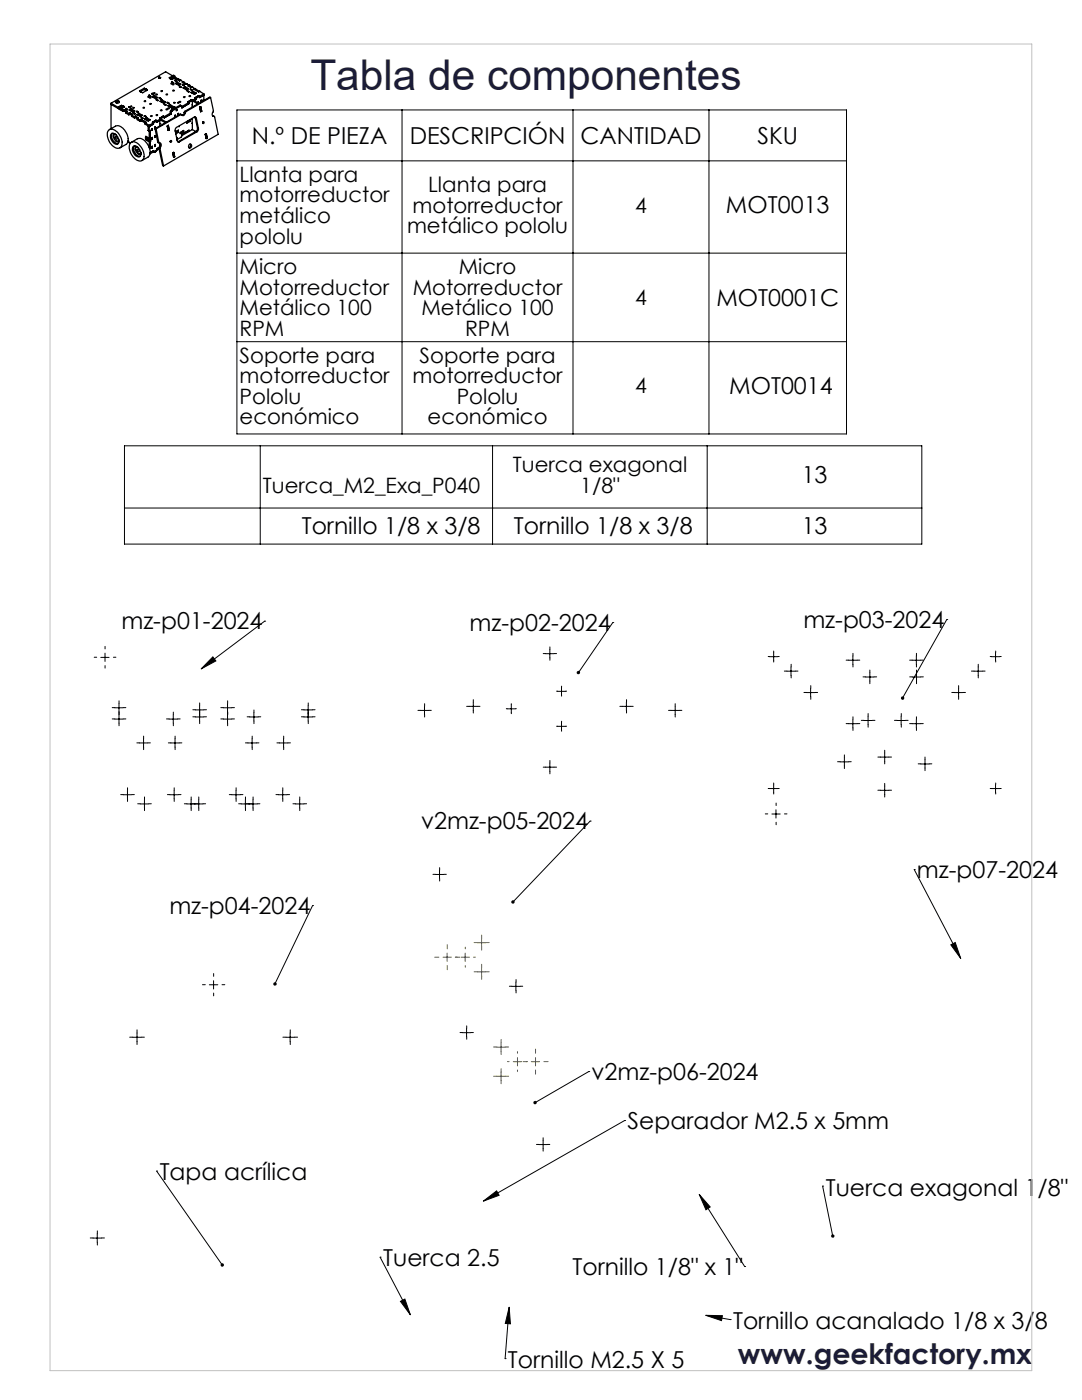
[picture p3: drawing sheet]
<svg xmlns="http://www.w3.org/2000/svg" width="216mm" height="279mm" viewBox="0 0 216 279" stroke-linecap="round" stroke-linejoin="round" font-family="sans-serif">
<defs><g id="words">
<text font-size="8.5" fill="#1b1c38" x="61.9" y="18">Tabla de componentes</text>
<text font-size="5.6" fill="#1b1c38" x="147.2" y="272.2">www.geekfactory.mx</text>
<g font-size="4.7">
<text x="50.3" y="28.7">N.º DE PIEZA</text>
<text x="81.7" y="28.7">DESCRIPCIÓN</text>
<text x="115.8" y="28.7">CANTIDAD</text>
<text x="151.1" y="28.7">SKU</text>
<text x="144.9" y="42.6">MOT0013</text>
<text x="143" y="61">MOT0001C</text>
<text x="145.5" y="78.6">MOT0014</text>
<text x="160" y="96.4">13</text>
<text x="60.2" y="106.6">Tornillo 1/8 x 3/8</text>
<text x="102.5" y="106.6">Tornillo 1/8 x 3/8</text>
<text x="160" y="106.6">13</text>
<text x="24.2" y="125.6">mz-p01-2024</text>
<text x="93.7" y="125.9">mz-p02-2024</text>
<text x="160.3" y="125.3">mz-p03-2024</text>
<text x="84" y="165.5">v2mz-p05-2024</text>
<text x="183" y="175.3">mz-p07-2024</text>
<text x="33.8" y="182.3">mz-p04-2024</text>
<text x="118" y="215.6">v2mz-p06-2024</text>
<text x="125.2" y="225.3">Separador M2.5 x 5mm</text>
<text x="31.9" y="235.5">Tapa acrílica</text>
<text x="164.8" y="238.6">Tuerca exagonal 1/8&quot;</text>
<text x="76.5" y="252.7">Tuerca 2.5</text>
<text x="114.2" y="254.5">Tornillo 1/8&quot; x 1&quot;</text>
<text x="146.3" y="265.2">Tornillo acanalado 1/8 x 3/8</text>
<text x="101.4" y="273">Tornillo M2.5 X 5</text>
</g>
<g font-size="4.2">
<text x="47.8" y="36.3">Llanta para</text>
<text x="47.8" y="40.4">motorreductor</text>
<text x="85.4" y="38.3">Llanta para</text>
<text x="47.8" y="44.5">metálico</text>
<text x="81.2" y="46.5">metálico pololu</text>
<text x="82.3" y="42.4">motorreductor</text>
<text x="126.7" y="42.4">4</text>
<text x="47.8" y="48.6">pololu</text>
<text x="47.8" y="54.7">Micro</text>
<text x="47.8" y="58.8">Motorreductor</text>
<text x="82.4" y="58.8">Motorreductor</text>
<text x="91.5" y="54.7">Micro</text>
<text x="47.8" y="62.9">Metálico 100</text>
<text x="84.1" y="62.9">Metálico 100</text>
<text x="126.7" y="60.9">4</text>
<text x="47.8" y="67">RPM</text>
<text x="92.8" y="67">RPM</text>
<text x="47.8" y="72.4">Soporte para</text>
<text x="47.8" y="76.5">motorreductor</text>
<text x="82.3" y="76.5">motorreductor</text>
<text x="83.7" y="72.4">Soporte para</text>
<text x="47.8" y="80.6">Pololu</text>
<text x="91.1" y="80.6">Pololu</text>
<text x="126.7" y="78.5">4</text>
<text x="47.8" y="84.7">económico</text>
<text x="85.3" y="84.7">económico</text>
<text x="102.3" y="94.2">Tuerca exagonal</text>
<text x="52.4" y="98.4">Tuerca_M2_Exa_P040</text>
<text x="115.8" y="98.4">1/8&quot;</text>
</g>
</g></defs>
<g fill="none" stroke="#000" stroke-width=".2">
<path d="M47.3 21.9h121.6v64.7h-121.6zM47.3 32.1h121.6M80.2 21.9v64.7M114.3 21.9v64.7M141.5 21.9v64.7M47.3 50.5h121.6M47.3 68.2h121.6M24.8 89h159.1v19.6h-159.1zM51.9 89v19.6M98.3 89v19.6M141.1 89v19.6M24.8 101.4h159.1"/>
<path d="M20.1 131.2h1.7M21 130.4v1.6M42.5 131.1l.6 .8-3 1.6zM52.8 124h.1M52.8 124l-12.7 9.5M108.9 130.5h1.6M109.7 129.6v1.7M111.2 138h1.7M112 137.1v1.7M122.3 124.2h.1M122.3 124.2l-6.9 10M153.5 131.1h1.7"/>
<path d="M154.4 130.2v1.7M157 133.9h1.7M157.8 133.1v1.7M160.9 138.2h1.7M161.7 137.4v1.7M169.3 131.8h1.7M170.2 130.9v1.7M172.7 135.1h1.7M173.6 134.3v1.6M182 131.8h1.7M182 135.1h1.7M182.8 130.9v1.7"/>
<path d="M182.9 134.3v1.6M188.9 123.6h.1M188.9 123.6l-8.8 15.7M190.4 138.2h1.7M191.3 137.4v1.7M194.3 133.9h1.7M195.2 133.1v1.7M197.8 131.1h1.7M198.6 130.2v1.7M22.9 143.5h1.7M22.9 141.3h1.7M23.7 140.4v1.7"/>
<path d="M23.7 142.7v1.6M24.6 158.6h1.6M25.4 157.8v1.6M27.8 148.3h1.7M28.6 147.4v1.7M28.8 159.6v1.7M33.7 143.5h1.7M33.9 158.6h1.7M34.1 148.3h1.6M34.6 142.7v1.6M34.7 157.8v1.6M34.9 147.4v1.7"/>
<path d="M38.1 159.6v1.7M39 141.7h1.6M39 143.1h1.6M39.7 159.6v1.7M39.8 140.8v3.1M44.6 143.5h1.6M44.6 141.3h1.6M45.4 140.4v1.7M45.4 142.7v1.6M46.2 158.6h1.7M47.1 157.8v1.6M49 159.6v1.7"/>
<path d="M49.5 148.3h1.7M49.8 143.1h1.7M50.3 147.4v1.7M50.5 159.6v1.7M50.7 142.2v1.7M55.6 158.6h1.7M55.7 148.3h1.7M56.4 157.8v1.6M56.6 147.4v1.7M59.8 159.6v1.7M60.6 141.7h1.7M60.6 143.1h1.7"/>
<path d="M61.5 140.8v3.1M83.9 141.8h1.6M84.7 141v1.6M93.6 141h1.6M94.4 140.2v1.6M101.2 141.5h1.6M102 140.6v1.7M108.9 153.1h1.6M109.7 152.3v1.7M111.2 145h1.7M112 144.1v1.7M124.2 141h1.6"/>
<path d="M125 140.2v1.6M133.9 141.8h1.6M134.7 141v1.6M153.5 157.4h1.7M154.4 156.6v1.6M167.6 152h1.7M168.5 151.2v1.7M169.3 144.4h1.7M170.2 143.6v1.7M172.4 143.8h1.6M173.2 142.9v1.7M175.7 157.7h1.6"/>
<path d="M175.7 151.1h1.6M176.5 150.3v1.6M176.5 156.9v1.7M179 143.8h1.7M179.8 142.9v1.7M182 144.4h1.7M182.8 143.6v1.7M183.7 152.5h1.7M184.6 151.6v1.7M197.8 157.4h1.7M198.6 156.6v1.6M28 160.4h1.6"/>
<path d="M37.3 160.4h3.2M48.1 160.4h3.2M58.9 160.4h1.7M86.9 174.5h1.6M87.7 173.7v1.6M117.8 163.9h.1M117.8 163.9l-15.5 16.1M154 162.5h1.7M154.8 161.6v1.7M182.4 173.5h.1M182.4 173.5l9.3 17.8M41.8 196.5h1.7"/>
<path d="M42.6 195.7v1.7M62.4 180.7h.1M62.4 180.7l-7.5 15.7M102.1 196.8h1.7M102.9 196v1.7M189.7 188.6l.9-.5 1.1 3.2zM26.5 207h1.7M27.3 206.2v1.7M57.1 207h1.6M57.9 206.2v1.7M92.3 206.1h1.6M93.1 205.2v1.7"/>
<path d="M117.5 213.9h.1M117.5 213.9l-10.7 6.2M31.3 233.7h.1M31.3 233.7l13 18.7M96.4 239.7l2.7-2 .5 .8zM107.5 228.4h1.7M108.4 227.6v1.6M124.6 223.6h.1M124.6 223.6l-28.2 16.1M139.5 238.4l9.1 14.4M139.5 238.4l2.2 2.5-.8 .5zM164.1 236.7h.1"/>
<path d="M164.1 236.7l2.1 10M18.6 247.1h1.6M19.4 246.2v1.7M75.8 250.9h.1M75.8 250.9l6.1 11.5M79.9 259.7l.9-.4 1.1 3.1zM148.6 252.8h.1M100.8 271.1h.1M101.6 260.9l.2 3.3-1-.1zM101.6 260.9l-.8 10.2M140.8 262.5l3.3 .1-.1 1zM140.8 262.5l4.9 .8"/>
<path d="M145.7 263.3h.1"/>
</g>
<g fill="none" stroke="#000" stroke-width=".2" stroke-dasharray="15.2 1.3 1.3 1.3">
<path d="M19.3 131.2h-.5M21 129.5v-.5M21 132.8v.5M22.6 131.2h.5M108.9 130.4h-.5M109.7 129.6v-.5M109.7 131.3v.5M110.6 130.4h.5M111.2 137.9h-.1M112.1 137.1v-.2M112.1 138.8v.1M112.9 137.9h.2"/>
<path d="M153.5 131h-.2M154.4 130.2v-.3M154.4 131.9v.2M155.2 131h.3M157 133.9h-.5M157.9 133.1v-.5M157.9 134.8v.5M158.7 133.9h.5M160.9 138.2h-.5M161.8 137.4v-.6M161.8 139v.6M162.6 138.2h.5"/>
<path d="M169.4 131.7h-.6M170.2 130.9v-.5M170.2 132.6v.5M171 131.7h.6M172.7 135.1h-.5M173.6 134.3v-.6M173.6 135.9v.5M174.4 135.1h.5M182 131.7h-.5M182 135.1h-.5M182.9 130.9v-.5M182.9 132.6v.5"/>
<path d="M182.9 134.3v-.6M182.9 135.9v.5M183.7 131.7h.5M183.7 135.1h.5M190.4 138.2h-.5M191.3 137.4v-.6M191.3 139v.6M192.1 138.2h.5M194.4 133.9h-.6M195.2 133.1v-.5M195.2 134.8v.5M196 133.9h.6"/>
<path d="M197.8 131h-.2M198.7 130.2v-.3M198.7 131.9v.2M199.5 131h.3M22.9 143.5h-.5M22.9 141.2h-.5M23.8 142.6v-.5M23.8 144.3v.5M23.8 140.4v-.5M23.8 142.1v.5M24.6 143.5h.5M24.6 141.2h.5"/>
<path d="M24.6 158.6h-.5M25.4 157.7v-.5M25.4 159.4v.5M26.3 158.6h.5M27.8 148.3h-.5M28.7 147.4v-.5M28.7 149.1v.5M28.8 159.6v-.6M29.5 148.3h.5M33.8 143.5h-.6M33.9 158.6h-.5M34.1 148.3h-.5"/>
<path d="M34.6 142.6v-.5M34.6 144.3v.5M34.8 157.7v-.5M34.8 159.4v.5M34.9 147.4v-.5M34.9 149.1v.5M35.4 143.5h.5M35.6 158.6h.5M35.8 148.3h.5M38.1 159.6v-.6M39 141.6h-.5M39 143.1h-.5"/>
<path d="M39.7 159.6v-.6M39.8 140.8v-.5M39.8 142.5v.5M39.8 142.2v-.5M39.8 143.9v.5M40.7 141.6h.5M40.7 143.1h.5M44.6 143.5h-.5M44.6 141.2h-.5M45.4 142.6v-.5M45.4 144.3v.5M45.4 140.4v-.5"/>
<path d="M45.4 142.1v.5M46.3 143.5h.5M46.3 141.2h.5M46.3 158.6h-.5M47.1 157.7v-.5M47.1 159.4v.5M47.9 158.6h.6M49 159.6v-.6M49.5 148.3h-.5M49.8 143.1h-.5M50.3 147.4v-.5M50.3 149.1v.5"/>
<path d="M50.5 159.6v-.6M50.7 142.2v-.5M50.7 143.9v.5M51.2 148.3h.5M51.5 143.1h.5M55.6 158.6h-.5M55.8 148.3h-.5M56.4 157.7v-.5M56.4 159.4v.5M56.6 147.4v-.5M56.6 149.1v.5M57.3 158.6h.5"/>
<path d="M57.4 148.3h.6M59.8 159.6v-.6M60.7 141.6h-.6M60.7 143.1h-.6M61.5 140.8v-.5M61.5 142.5v.5M61.5 142.2v-.5M61.5 143.9v.5M62.3 141.6h.6M62.3 143.1h.6M83.9 141.8h-.5M84.7 140.9v-.5"/>
<path d="M84.7 142.6v.5M85.6 141.8h.5M93.6 141h-.5M94.4 140.1v-.5M94.4 141.8v.5M95.3 141h.5M101.2 141.4h-.2M102 140.6v-.2M102 142.3v.1M102.9 141.4h.1M108.9 153.1h-.5M109.7 152.3v-.5"/>
<path d="M109.7 153.9v.5M110.6 153.1h.5M111.2 144.9h-.1M112.1 144.1v-.2M112.1 145.8v.1M112.9 144.9h.2M124.2 141h-.5M125 140.1v-.5M125 141.8v.5M125.8 141h.5M133.9 141.8h-.5M134.7 140.9v-.5"/>
<path d="M134.7 142.6v.5M135.6 141.8h.5M153.5 157.4h-.2M154.4 156.5v-.2M154.4 158.2v.3M155.2 157.4h.3M167.7 152h-.6M168.5 151.2v-.5M168.5 152.9v.5M169.3 152h.6M169.4 144.4h-.6M170.2 143.6v-.5"/>
<path d="M170.2 145.2v.6M171 144.4h.6M172.4 143.8h-.5M173.2 142.9v-.5M173.2 144.6v.5M174.1 143.8h.5M175.7 157.7h-.5M175.7 151.1h-.5M176.5 156.9v-.6M176.5 158.5v.6M176.5 150.3v-.6M176.5 151.9v.6"/>
<path d="M177.4 157.7h.5M177.4 151.1h.5M179 143.8h-.5M179.8 142.9v-.5M179.8 144.6v.5M180.7 143.8h.5M182 144.4h-.5M182.9 143.6v-.5M182.9 145.2v.6M183.7 144.4h.5M183.7 152.4h-.5M184.6 151.6v-.5"/>
<path d="M184.6 153.3v.5M185.4 152.4h.5M197.8 157.4h-.2M198.7 156.5v-.2M198.7 158.2v.3M199.5 157.4h.3M28 160.4h-.5M28.8 161.2v.6M29.7 160.4h.5M37.3 160.4h-.5M38.1 161.2v.6M38.8 160.4h-.5"/>
<path d="M39 160.4h.5M39.7 161.2v.6M40.5 160.4h.5M48.1 160.4h-.5M49 161.2v.6M49.7 160.4h-.6M49.8 160.4h.5M50.5 161.2v.6M51.3 160.4h.6M59 160.4h-.5M59.8 161.2v.6M60.6 160.4h.6"/>
<path d="M86.9 174.5h-.5M87.7 173.7v-.5M87.7 175.3v.5M88.6 174.5h.5M153.2 162.4h-.5M154.9 160.8v-.5M154.9 164.1v.5M156.5 162.4h.5M41 196.5h-.6M42.6 194.9v-.6M42.6 198.2v.5M44.3 196.5h.6"/>
<path d="M102.1 196.8h-.5M103 196v-.5M103 197.7v.5M103.8 196.8h.5M26.5 207h-.6M27.3 206.2v-.7M27.3 207.8v.7M28.2 207h.6M57.1 207h-.7M57.9 206.2v-.7M57.9 207.8v.7M58.7 207h.7"/>
<path d="M92.3 206.1h-.5M93.1 205.2v-.5M93.1 206.9v.5M94 206.1h.5M107.5 228.4h-.5M108.4 227.6v-.5M108.4 229.2v.5M109.2 228.4h.5M18.6 247.1h-.6M19.4 246.2v-.6M19.4 247.9v.6M20.3 247.1h.5"/>
</g>
<g fill="none" stroke="#808000" stroke-width=".2" stroke-dasharray="15.2 1.3 1.3 1.3">
<path d="M87.6 191h-.9M89.2 189.4v-.9M89.2 192.7v.8M90.9 191h.8M91.2 191h-.4M92.8 189.4v-.4M92.8 192.7v.3M94.5 191h.3M95.3 188.1h-.7M95.3 193.9h-.7M96.1 187.3v-.7M96.1 188.9v.7"/>
<path d="M96.1 193.1v-.7M96.1 194.8v.6M96.9 188.1h.7M96.9 193.9h.7M99.2 209h-.7M99.2 214.8h-.7M100 208.1v-.6M100 209.8v.7M100 214v-.7M100 215.6v.7M100.8 209h.7M100.8 214.8h.7"/>
<path d="M101.6 211.9h-.3M103.3 210.2v-.3M103.3 213.5v.4M104.9 211.9h.4M105.2 211.9h-.8M106.9 210.2v-.8M106.9 213.5v.9M108.5 211.9h.9"/>
</g>
<g fill="none" stroke="#808000" stroke-width=".2">
<path d="M88.4 191h1.7M89.2 190.2v1.7M92 191h1.7M92.8 190.2v1.7M95.2 194h1.7M95.2 188.1h1.7M96.1 187.3v1.6M96.1 193.1v1.7M99.1 209h1.7M99.1 214.8h1.7M100 208.1v1.7M100 214v1.7"/>
<path d="M102.4 211.9h1.7M103.3 211.1v1.6M106 211.9h1.7M106.9 211.1v1.6"/>
</g>
<path d="M10 8.8h195.9v264.7h-195.9z" fill="none" stroke="#c0c0c0" stroke-width=".2"/>
<path d="M42.5 131.1l.6 .8-3 1.6zM115.2 134l-.1 .3 .1 .2 .2-.3-.2 .3a.34 .34 0 0 0 .5-.1 .34 .34 0 0 0-.1-.4 .34 .34 0 0 0-.4 0zM179.8 139.1v.3l.2 .2 .1-.3-.1 .3a.34 .34 0 0 0 .4-.1 .34 .34 0 0 0-.1-.5 .34 .34 0 0 0-.5 .1zM54.6 196.1l-.1 .2 .1 .3 .3-.2-.2 .3a.34 .34 0 0 0 .5-.4 .34 .34 0 0 0-.6-.2zM102.2 179.7l-.1 .5 .2-.2-.2 .3a.34 .34 0 0 0 .5 0 .34 .34 0 0 0 0-.5 .34 .34 0 0 0-.4-.1zM189.7 188.6l.9-.5 1.1 3.2zM44.1 252.2v.1a.35 .35 0 0 0 0 .4 .35 .35 0 0 0 .5 0l-.3-.3 .3 .3a.34 .34 0 0 0 0-.4 .34 .34 0 0 0-.5-.1zM96.4 239.7l2.7-2 .5 .8zM79.9 259.7l.9-.4 1.1 3.1zM101.6 260.9l.2 3.3-1-.1zM139.5 238.4l2.2 2.5-.8 .5zM140.8 262.5l3.3 .1-.1 1zM166 246.4l-.1 .1a.35 .35 0 0 0 0 .3 .35 .35 0 0 0 .3 .2v-.3v.3a.34 .34 0 0 0 .3-.4 .34 .34 0 0 0-.5-.2zM106.5 219.8v.4l.3-.1-.3 .1a.35 .35 0 0 0 .5 .1 .35 .35 0 0 0 0-.5 .35 .35 0 0 0-.5 0z" fill="#000"/>
<g fill="none" stroke="#000" stroke-width=".25">
<path d="M28 18.3l.2 .1M28 18.3h.1M28.2 18.4h.1M28.8 17.6l.2 .1M28.8 17.6l-1 .5 .2 .2M28.8 17.6v.3M28.8 17.9l-.8 .4M28.8 17.9l.2 .1M29 17.7v.3M29 17.7v.2M29 17.7l.2 .2M29 17.7h.1"/>
<path d="M29 17.9l.2 .1M29 17.9v.1M29.2 17.9v.2M29.2 17.9l.2 .1-.9 .5-.2-.1M29.6 19h.2l.3 .2h-.2zM29.8 19v.1M29.8 19.5l.2-.1 .1 .1zM30.2 18.7l.2-.1 .3 .2-.2 .1zM30.3 19.3l.5-.3 .7 .5-.5 .2zM30.4 18.6v.2M30.6 18.5l.3 .1-.2 .1zM30.8 19.3l-.2 .1"/>
<path d="M30.8 19.3l.5 .3M30.8 19v.3M31.2 20h.4zM31.3 19.9v.1M31.6 15.5h.1M31.6 15.5l.3 .1M31.8 15.4h.1M31.8 19.6l.4 .1-.1 .1zM31.8 15.4l-.2 .1M31.8 15.4v.2M31.9 15.4v.2M31.9 15.4l.2 .1-.2 .1"/>
<path d="M31.9 19.5v.2M32.3 20v.2M33.1 18.8l.3 .1zM33.9 15.7l.3 .1M34 15.4l.1 .1M34 15.4l-.2 .1 .3 .3M34 15.4l-.1 .3M34.1 16.7l.2-.1 .1 .1zM34.1 15.5v.3M34.2 16.4l.2-.1 .2 .2-.1 .1zM34.3 15.3a.33 .33 0 0 1 .4-.1 .33 .33 0 0 1 .1 .4M34.3 15.3h.1"/>
<path d="M34.4 15.2l.3-.2 .3 .5M34.4 16.3v.2M34.4 16.8l.3 .1zM34.4 15.7h.1l-.2 .2-.1-.1M34.4 15.7v.1M34.4 15.1l-1.3-.8-10.9 6.3M34.4 15.3l-.3 .2M34.4 15.6l-.3 .2M34.5 18.1l.2-.1v.1zM34.6 15.5h-.1v.1M34.7 15.5l-.3 .2M34.8 15.6h.1"/>
<path d="M34.8 16.1l.2-.1 .2 .2h-.1zM35 16.7l.4-.3 .7 .4-.4 .2zM35 16v.1M35 15.5l-.2 .1M35 15.5l.5 .2M35.4 16.4v.3M35.4 16.7l.5 .2M35.4 16.7l-.2 .1M35.5 15.7h.1M35.5 15.7l-.3 .1 .6 .4 .2-.2M35.5 15.7l.5 .3M35.8 17.3l.1-.1 .3 .2z"/>
<path d="M35.9 17.2v.2M36 16h.1M36 16l.6 .4M36.4 17h.4zM36.5 17.5l.4-.2 .7 .4-.4 .3zM36.5 16.9v.1M36.6 16.4h.1M36.6 16.4l-.2 .1 .5 .3 .2-.1M36.6 16.4l1.1 .6M36.9 17.5l-.2 .2M36.9 17.3v.2M36.9 17.5l.5 .3"/>
<path d="M37.1 16.7h.1M37.4 18.2l.3 .1zM37.5 18.1v.2M37.7 17h.1M37.7 17l-.2 .1 .6 .4 .2-.1M37.7 17l.6 .4M37.7 19.1l.3 .1-.3 .1zM38 17.9l.3 .1zM38.1 18.5l.4-.3 .7 .4-.4 .2zM38.1 17.8v.1M38.3 17.4h.1M38.3 17.4l.5 .3"/>
<path d="M38.5 18.2v.3M38.5 18.5l.5 .2M38.5 18.5l-.2 .1M38.8 17.7h.1M38.8 17.7l-.2 .1 1 .5 .2-.1M38.8 17.7l1 .5M39.1 19.6v.3l-.4 .2M39.1 19.6l-.7 .4M39.8 18.2h.1M39.8 19.2l-.7 .4M39.8 19.2l-.2-.1-.7 .4 .2 .1M39.8 18.2l.9 .5"/>
<path d="M40.7 18.7v1.3M40.7 19.9l-.2 .3M40.7 19l-.9 .5v-.3M40.7 18.7l-.9 .5M42 19.4l.5 2.9a.5 .5 0 0 0-.2 .5 .5 .5 0 0 0 .4 .4M42 19.4l-4.9 2.9M42 19.4h-.2l-4.9 2.8M21.7 25.9a1.91 1.91 0 0 1 2.4 1.5 1.54 1.54 0 0 1-.3 2.2 2.47 2.47 0 0 1-2.4-2.3v-.9zM21.8 25.9l1.2-.7a1.63 1.63 0 0 1 2 1 1.98 1.98 0 0 1 .2 2.6l-1.2 .7M22.2 20.6v5.1M22.2 20.6l1.4 .8M22.2 20.8l1.4 .9"/>
<path d="M22.3 26.6a1.38 1.38 0 0 1 1.2 2.1 1.42 1.42 0 0 1-1.5-1.7zM22.4 26.6a1.49 1.49 0 0 0 1.2 2M22.8 26.6l-.2 .3v.4M23 27.3a.31 .31 0 0 1 .3 .1 .31 .31 0 0 1-.1 .4l-.2-.2zM23 26.8l-.2 .1M23.1 28l.3 .3h.3M23.1 26.9a.38 .38 0 0 0-.5 .1 .38 .38 0 0 0 .1 .5 .61 .61 0 0 0 .3 .6 .61 .61 0 0 0 .7-.1v-.2M23.3 20.1l-.2 .1a.35 .35 0 0 0 .3 .4 .35 .35 0 0 0 .4-.4l-.2-.1M23.6 21.7h.1M23.6 21.5v-.1a.37 .37 0 0 1 .4 0 .37 .37 0 0 1 .2 .4M23.6 21.4v.3M23.7 21.3l.4-.1 .3 .4-.2 .2"/>
<path d="M23.7 28l-.2 .2M23.7 20.2l-.3-.1-.3 .4M23.8 20.3a.3 .3 0 0 0-.4 0 .3 .3 0 0 0-.1 .3M24.2 21.8l.4 .2M24.2 21.8v.2l.4 .2M24.2 21.2v.1M24.2 21.3h.1M24.3 21l.1 .1M24.3 21l-.2 .1 .1 .1M24.3 21v.3M24.3 21.3l.1 .1M24.4 21.1v.3"/>
<path d="M24.5 21.1l.2 .2M24.5 21.3l-.1 .1M24.5 21.1h-.1M24.5 21.1v.2M24.6 22h.1M24.6 22.2h.1M24.6 22v.2M24.6 22l.5 .3M24.6 22l.2-.1 .5 .3-.2 .1M24.7 21.3h.1l-.5 .2M24.7 21.3v.1l-.2-.1M25 21.7l.4 .1z"/>
<path d="M25.1 22.3h.1M25.1 22.3l1.7 1M25.1 22.3v.3l.6 .3M25.2 21.6v.2M25.5 28.3l.2 .1M25.5 28.1l.2 .1v.2M25.6 21.4h.4zM25.7 22.6h.1M25.7 22.9h.1M25.7 28.4l.3 .2M25.7 22.6v.3M25.7 22.6l.2-.1 .6 .4-.3 .1"/>
<path d="M25.8 21.9l.4-.2 .7 .4-.4 .3zM25.8 21.3v.1M26 21.2h.3l-.2 .1zM26.1 28.5a1.53 1.53 0 0 1 2.1 .9 1.86 1.86 0 0 1 0 2.7 2.68 2.68 0 0 1-2.4-3.1zM26.2 21.9l-.2 .2M26.2 21.9l.5 .3M26.2 21.7v.2M26.2 28.4l1.2-.7a2.09 2.09 0 0 1 2.3 1.7 1.66 1.66 0 0 1-.2 2l-1.2 .6M26.2 23h.1M26.2 23v.2l.6 .3M26.6 29.2a1.12 1.12 0 0 1 1.4 1.1 .64 .64 0 0 1 0 .9 .64 .64 0 0 1-1-.2 1.6 1.6 0 0 1-.4-1.8zM26.6 22.6l.4 .1-.1 .1z"/>
<path d="M26.7 22.5v.2M26.8 29.1a1.55 1.55 0 0 0 1.2 2.1M26.8 23.5h.1M26.8 23.3v.2M26.8 23.3l.6 .3M27 23.2h.1M27 23.2l.6 .3-.2 .1M27 23.2l-.2 .1M27.1 29.2l-.1 .2v.5M27.2 22.3l.1-.1 .3 .2h-.1zM27.3 22.9l.4-.3 .7 .4-.4 .2zM27.3 29.8a.32 .32 0 0 1 .4 .1 .32 .32 0 0 1 0 .4l-.3-.1z"/>
<path d="M27.3 22.2v.1M27.4 29.3l-.2 .1M27.4 23.6h.1M27.4 23.6l.5 .4M27.4 23.6v.3l.5 .3M27.4 30.6l.7 .3M27.6 29.4a.44 .44 0 0 0-.6 .2 .44 .44 0 0 0 .1 .6 .61 .61 0 0 0 .9 .4l.1-.2M27.7 22.9l.5 .2M27.7 22.6v.3M27.7 22.9l-.2 .1M27.9 24h.1M27.9 24.2h.1"/>
<path d="M27.9 24v.2M27.9 24l1 .5M27.9 24l.3-.2 .9 .6-.2 .1M28.1 30.6l-.2 .1M28.2 23.5l.1-.1 .3 .2-.2 .1zM28.3 23.4v.2M28.5 21.5l.3-.1v.2zM28.8 20.2h.3zM28.8 23.2l.1-.1 .3 .1zM28.9 23.7l.4-.2 .7 .4-.4 .3zM28.9 23.1v.1M28.9 24.5h.1"/>
<path d="M28.9 24.5l.9 .5M28.9 24.5v.3l.9 .5M29 27.6l.1 .1M29.1 27.4v-.2l.4 .4M29.1 27.7v.2M29.1 27.4l-.1 .2M29.1 27.4l.1-.1v.2M29.2 23.8l-.1 .1M29.2 27.5l-.2 .1M29.2 27.5l.1 .1M29.3 23.5v.2M29.3 23.7l.5 .3"/>
<path d="M29.3 23.7l-.2 .2M29.3 27.6v.4l-.2-.1M29.3 27.6l-.2 .1M29.4 27.8l-.1-.1-.2 .2M29.4 27.7l-.1 .1M29.8 28.2h.1M29.8 27.6l-.2-.2-.2 .5 .3 .3M29.8 25.3l-.2-.1v.8l.2 .1 .2-.1M29.8 25v2.6M29.8 28.2v1.3M29.9 20.7l.3 .1h-.3zM30 26h.1"/>
<path d="M30 28.1h.1M30 27.4a.43 .43 0 0 0-.4 .4 .43 .43 0 0 0 .2 .4M30 29.6h.1M30 27.4l-.2 .2M30 26v1.4M30 28.1v1.5M30 29.6h-.2M30 28.1l-.2 .1M30.1 23.1h.2v.1h-.2zM30.3 29.2h.1v.3l-.1 .1zM30.3 25.7l.1-.1v.4h-.1zM30.3 27.5l.1-.1v.3l-.1 .1z"/>
<path d="M30.3 25.9l.1 .1M30.3 27.7h.1M30.3 29.4l.1 .1M30.6 30.3v-.2l-.6 .4M30.6 24.5v.3l-.8 .5M30.6 30.3l-.7 .4M30.6 24.5l-.8 .5M30.7 30.3l.2 .1M30.9 25.4l.1-.1v.3l-.1 .1zM30.9 27.1h.1v.3h-.1zM30.9 28.9l.1-.1v.4h-.1zM30.9 30.2v.2"/>
<path d="M30.9 25.5l.1 .1M30.9 27.3l.1 .1M30.9 29.1l.1 .1M30.9 25.7h.3M30.9 25.7l.6 2.6M31.1 30.2l-.2 .2M31.1 30.1v.1M31.2 25.7l.5 2.7M31.3 29.9l-.7 .4M31.3 24.1l-.7 .4M31.3 24.1l-.2-.1-.7 .4 .2 .1M31.5 28.3l.3 .2"/>
<path d="M31.5 28.3l.2 .1M31.7 28.4a.63 .63 0 0 1 .3 1M31.7 29.6h.2M31.7 29.6l.8 3.5h.1M31.7 29.4l-.4 .3v.2M31.7 29.7l-.4 .2M31.8 28.5l.2 .3-.2 .5M31.8 29.3l-.1 .3M31.8 29.3l.2 .1M31.9 24.7h.1M31.9 24.1l-.6 .3v-.3M31.9 23.9v1.2"/>
<path d="M31.9 28.6v.6M31.9 23.9l1.1 .6M31.9 23.9l.2-.2 1.1 .7M31.9 29.6l.7 3.5M31.9 20.2l.4-.2 .8 .4-.5 .2zM32 29.4l-.1 .2M32.1 23.7v.1M32.1 23.7l-.8 .4M32.3 20.2l.5 .3M32.3 20.2l-.2 .1M32.7 20.8h.2l.3 .2h-.2zM32.8 23.3l-.7 .4"/>
<path d="M32.8 23.3l-.2-.1-.7 .4 .2 .1M32.9 20.8v.1M33.3 20.5l.2-.1 .3 .2-.2 .1zM33.4 25.2l.2-.2 .2 .9-.3 .1zM33.5 21.6l.3 .1h-.3zM33.5 21.1l.4-.3 .7 .5-.4 .2zM33.5 20.4v.2M33.9 20.8v.3M33.9 21.1l.5 .3M33.9 21.1l-.2 .1M34 21.1l-.2 .2 .2-.1M34 28.2h.1"/>
<path d="M34 28.1v.2M34 28.1v.1M34.2 22l-.2 .3 .2 .2M34.2 22.5v.2l-1.4 .8v-.2M34.2 22l.2 .1M34.2 22.5l-1.4 .8M34.4 22.1l-.2 .4M34.4 21.5l-.1 .1 .2 .2M34.4 21.5v.2M34.5 30.5l.2-.1 .2 .9-.3 .1zM34.6 21.4v.3M34.6 21.4h.1"/>
<path d="M34.6 21.4l-.2 .1M34.6 20.5h.4zM34.7 21.7h-.2M34.8 21.3v.3M34.8 21.3l.2 .1-.1 .1M34.8 21.3l-.2 .1M34.9 21.6h.1M34.9 23h.1v.3l-.1 .1zM34.9 21.5l-.4 .3M34.9 23.2l.1 .1M34.9 21.5v.1M35 26.3l.6-.3v.4"/>
<path d="M35.2 27.4h.1v.3M35.4 26.3l.2 .1M35.4 26.3l-.4 .2M35.4 26.1v.2M35.4 20.5h.3l-.2 .1zM35.5 22.7l.1-.1v.4h-.1zM35.5 22.9l.1 .1M35.6 28.3h-.1M35.6 28.3h.2M35.6 26.4l-.5 .3M35.8 25.2h.1M35.7 20.3l.4 .1h-.3z"/>
<path d="M35.9 22.8l.3 .1M35.9 21l.3 .1M35.9 22.8l.2 .1M35.9 22.8l-5 2.9M35.9 21l.2 .1M35.9 21l-1.7 1M35.9 26.4l.8-.4v.3l-.8 .4zM36.1 21.1l.2 .2M36.1 22.9l-4.9 2.8M36.1 21.1l-1.7 1M36.3 27.1l-.2 .3-.8 .5M36.4 26.2l.3 .1"/>
<path d="M36.8 22.5l-.2 .4-.2 .1M36.8 22.5h.1M36.9 22.2l-.1 .3M36.9 22.2l.2 .1M36.9 22.5a.49 .49 0 0 1-.3 .5 .49 .49 0 0 1-.5-.1M37.1 22.3l-.2 .2M37.7 24.1h.1M37.7 26.2v-.2l-1.4 .8v.3M37.7 20.4v.3l-1.4 .8v-.2M37.7 26.2l-1.4 .9M37.7 24.1l.2 .1M37.7 24.1l-.4 .2"/>
<path d="M37.7 20.4l-1.4 .9M37.7 28.9a.34 .34 0 0 1 .5 .3 .34 .34 0 0 1-.5 .2zM37.9 28.8a.46 .46 0 0 1-.2 .7M37.9 24.2l-.6 .4v-.3M37.9 24.2v-.2l-.6 .3M38.3 24.6h.1M38.3 23.8h.1M38.3 20.9h.1M38.4 20.1l-.1 1.3M38.4 23.6v2.3M38.4 20.1l1 .6M38.4 25.9l.7 .3"/>
<path d="M38.4 20.1l.2-.1 1.1 .6M38.4 25.9l-.7 .3M38.4 20l-.7 .4M38.4 20v.1M38.4 20l-.2-.1-.7 .4 .2 .1M38.9 23.4l.1 .2M39 23.6h.2M39 23.6l.4 2M39.1 26.2l.2 .1M39.1 26.2l-3.5 2.1M39.2 23.6l-.1-.2h-.4l-3.6 2.1-.2 .5 .4 2a.29 .29 0 0 0 .2 .3 .29 .29 0 0 0 .3 0M39.2 23.6l.4 2"/>
<path d="M39.3 26.3l-3.5 2M39.4 25.6v.3l-.3 .3M39.4 25.6h.2M39.5 20.5l.1-.2v.3M39.6 25.6l-.1 .4-.2 .3M39.8 21.4l.2-.1 .3 .9-.3 .1zM40.1 20h.1l-.1 .4zM40.1 20.2l.1 .1M40.5 24.5h.1M40.5 24.3v.3M40.5 24.4h.1M41 26.8l.2-.1 .1 .9-.2 .1z"/>
<path d="M42.7 23.2l.1 .1 .7 3.5-10.9 6.3M42.7 23.2h-.2h.2"/>
<circle cx="29.6" cy="19.3" r=".14"/>
<circle cx="31.2" cy="18.9" r=".13"/>
<circle cx="32.2" cy="18.1" r=".13"/>
<circle cx="36.7" cy="19.3" r=".13"/>
<circle cx="23.9" cy="21.7" r=".14"/>
<circle cx="26.6" cy="21.5" r=".13"/>
<circle cx="29.9" cy="27.9" r=".14"/>
<circle cx="31.3" cy="22.9" r=".13"/>
<circle cx="32.2" cy="22" r=".12"/>
<circle cx="33.3" cy="21.8" r=".13"/>
<circle cx="34.1" cy="28.2" r=".17"/>
<circle cx="35.3" cy="22" r=".13"/>
<circle cx="40.6" cy="24.4" r=".16"/>
</g>
<use href="#words"/>
</svg>
